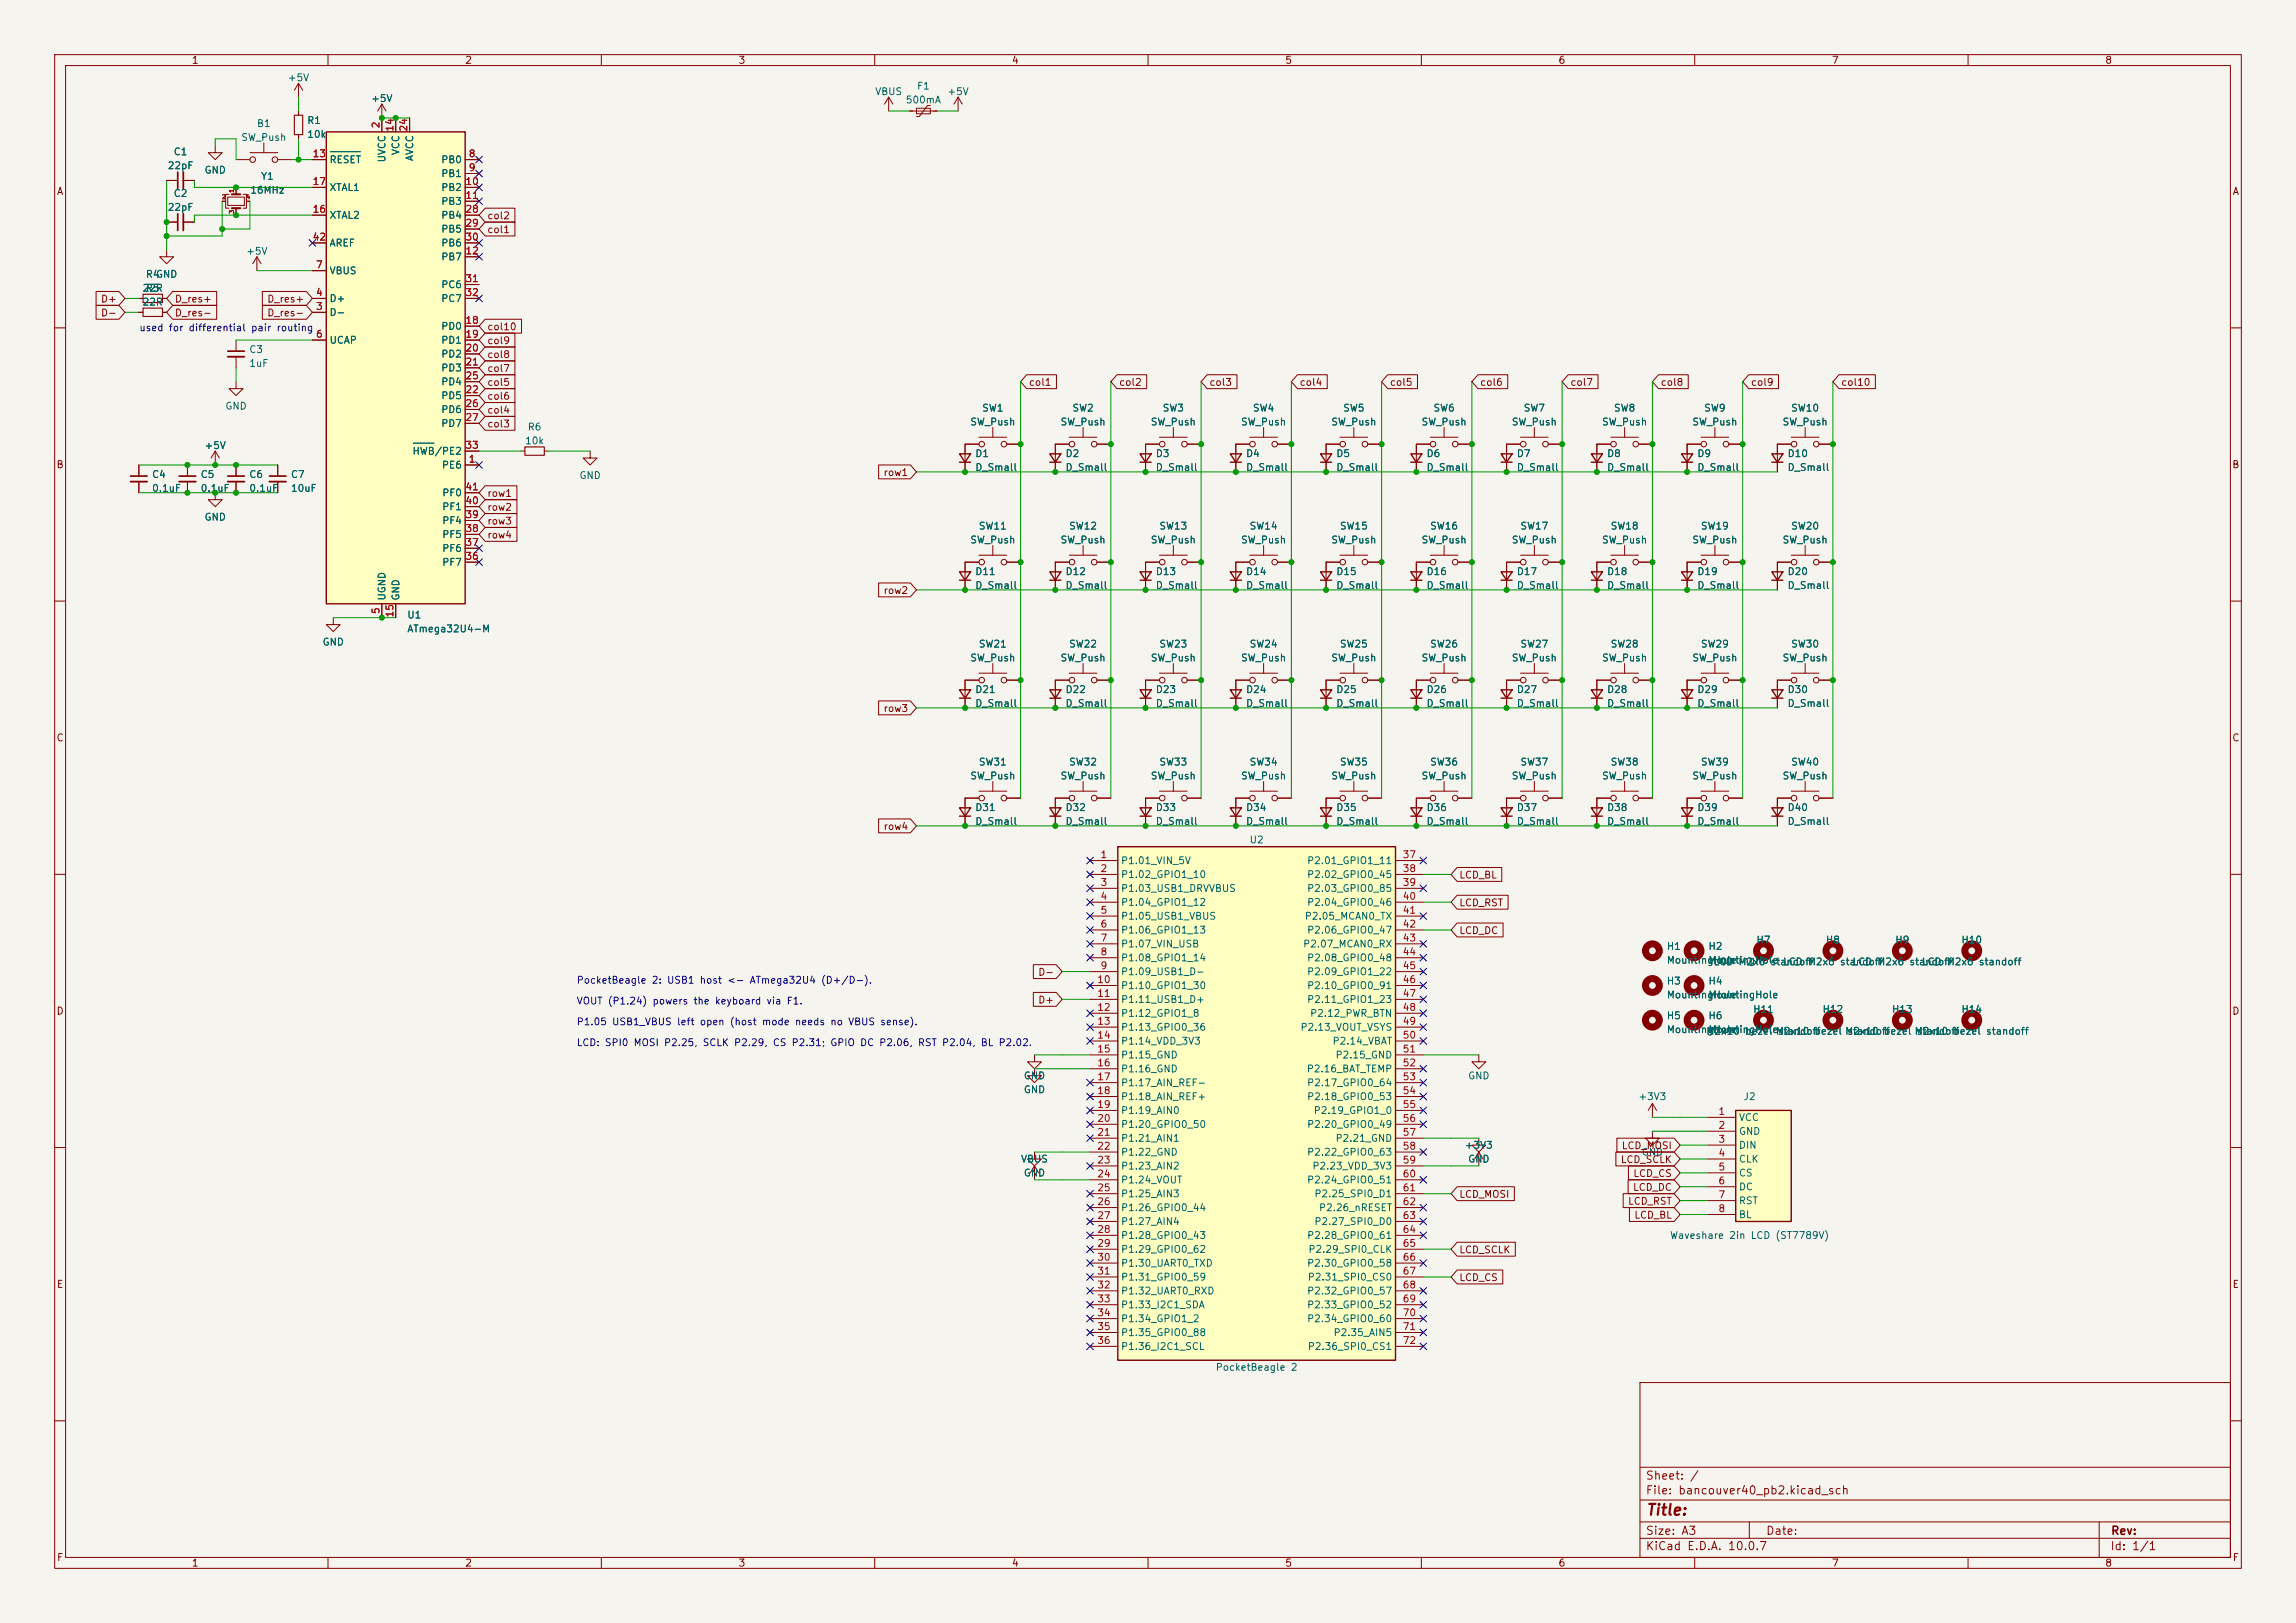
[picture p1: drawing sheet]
<svg xmlns="http://www.w3.org/2000/svg" width="420mm" height="297mm" viewBox="0 0 420 297" stroke-linecap="round" stroke-linejoin="round" font-family="sans-serif">
<defs><g id="words">
<text font-size="2" fill="#840000" x="301" y="277.8">Title:</text>
<g font-size="1.5" fill="#840000">
<text x="300.9" y="273.8">File: bancouver40_pb2.kicad_sch</text>
<text x="300.9" y="271.1">Sheet: /</text>
<text x="300.9" y="281.2">Size: A3</text>
<text x="322.9" y="281.2">Date:</text>
<text x="386" y="281.2">Rev:</text>
<text x="300.9" y="284">KiCad E.D.A. 10.0.7</text>
<text x="385.9" y="284">Id: 1/1</text>
</g>
<g font-size="1.3" fill="#840000">
<text x="35" y="12">1</text>
<text x="85" y="12">2</text>
<text x="135" y="12">3</text>
<text x="185" y="12">4</text>
<text x="235" y="12">5</text>
<text x="285" y="12">6</text>
<text x="335" y="12">7</text>
<text x="385" y="12">8</text>
<text x="10.3" y="36">A</text>
<text x="408.3" y="36">A</text>
<text x="89" y="40.4">col2</text>
<text x="89" y="43">col1</text>
<text x="18.4" y="55.7">D+</text>
<text x="18.4" y="58.2">D-</text>
<text x="31.9" y="58.2">D_res-</text>
<text x="31.9" y="55.7">D_res+</text>
<text x="48.8" y="58.2">D_res-</text>
<text x="48.8" y="55.7">D_res+</text>
<text x="89" y="60.7">col10</text>
<text x="89" y="65.8">col8</text>
<text x="89" y="63.3">col9</text>
<text x="89" y="68.4">col7</text>
<text x="89" y="70.9">col5</text>
<text x="188.1" y="70.9">col1</text>
<text x="204.6" y="70.9">col2</text>
<text x="221.1" y="70.9">col3</text>
<text x="237.6" y="70.9">col4</text>
<text x="254.1" y="70.9">col5</text>
<text x="270.6" y="70.9">col6</text>
<text x="287.2" y="70.9">col7</text>
<text x="303.7" y="70.9">col8</text>
<text x="320.2" y="70.9">col9</text>
<text x="336.7" y="70.9">col10</text>
<text x="89" y="76">col4</text>
<text x="89" y="73.4">col6</text>
<text x="89" y="78.5">col3</text>
<text x="10.2" y="86">B</text>
<text x="161.5" y="87.4">row1</text>
<text x="408.2" y="86">B</text>
<text x="89" y="91.2">row1</text>
<text x="89" y="93.8">row2</text>
<text x="89" y="98.8">row4</text>
<text x="89" y="96.3">row3</text>
<text x="161.5" y="109">row2</text>
<text x="161.5" y="130.6">row3</text>
<text x="10.2" y="136">C</text>
<text x="408.2" y="136">C</text>
<text x="161.5" y="152.2">row4</text>
<text x="266.8" y="161.1">LCD_BL</text>
<text x="266.8" y="166.2">LCD_RST</text>
<text x="266.8" y="171.2">LCD_DC</text>
<text x="189.8" y="178.9">D-</text>
<text x="10.2" y="186">D</text>
<text x="189.8" y="183.9">D+</text>
<text x="408.2" y="186">D</text>
<text x="296.4" y="213.1">LCD_SCLK</text>
<text x="296.6" y="210.6">LCD_MOSI</text>
<text x="298.7" y="215.7">LCD_CS</text>
<text x="266.8" y="219.5">LCD_MOSI</text>
<text x="297.7" y="220.8">LCD_RST</text>
<text x="298.6" y="218.2">LCD_DC</text>
<text x="298.9" y="223.3">LCD_BL</text>
<text x="266.8" y="229.7">LCD_SCLK</text>
<text x="10.3" y="236">E</text>
<text x="266.8" y="234.7">LCD_CS</text>
<text x="408.3" y="236">E</text>
<text x="10.3" y="286">F</text>
<text x="35" y="287">1</text>
<text x="85" y="287">2</text>
<text x="135" y="287">3</text>
<text x="185" y="287">4</text>
<text x="235" y="287">5</text>
<text x="285" y="287">6</text>
<text x="335" y="287">7</text>
<text x="385" y="287">8</text>
<text x="408.3" y="286">F</text>
</g>
<g font-size="1.3" fill="#006464">
<text x="52.5" y="15.2">+5V</text>
<text x="160" y="17.7">VBUS</text>
<text x="167.6" y="16.7">F1</text>
<text x="173.2" y="17.7">+5V</text>
<text x="46.9" y="23.6">B1</text>
<text x="56.1" y="23">R1</text>
<text x="67.8" y="19">+5V</text>
<text x="165.6" y="19.2">500mA</text>
<text x="31.7" y="28.7">C1</text>
<text x="44" y="26.1">SW_Push</text>
<text x="56.1" y="25.5">10k</text>
<text x="70.8" y="29.8" transform="rotate(-90 70.8 29.8)">UVCC</text>
<text x="73.4" y="28.5" transform="rotate(-90 73.4 28.5)">VCC</text>
<text x="75.9" y="29.6" transform="rotate(-90 75.9 29.6)">AVCC</text>
<text x="30.6" y="31.3">22pF</text>
<text x="37.3" y="32.1">GND</text>
<text x="45.7" y="35.7">16MHz</text>
<text x="47.6" y="33.2">Y1</text>
<text x="60.2" y="30.2">RESET</text>
<text x="60.2" y="35.3">XTAL1</text>
<text x="80.6" y="30.2">PB0</text>
<text x="80.6" y="32.7">PB1</text>
<text x="80.6" y="35.3">PB2</text>
<text x="30.6" y="38.9">22pF</text>
<text x="31.7" y="36.3">C2</text>
<text x="60.2" y="40.3">XTAL2</text>
<text x="80.6" y="37.8">PB3</text>
<text x="80.6" y="40.3">PB4</text>
<text x="44.9" y="46.9">+5V</text>
<text x="60.2" y="45.4">AREF</text>
<text x="80.6" y="48">PB7</text>
<text x="80.6" y="42.9">PB5</text>
<text x="80.6" y="45.4">PB6</text>
<text x="26" y="53.7">22R</text>
<text x="26.6" y="51.1">R4</text>
<text x="26.6" y="53.7">R5</text>
<text x="28.4" y="51.1">GND</text>
<text x="60.2" y="50.5">VBUS</text>
<text x="80.6" y="53">PC6</text>
<text x="26" y="56.2">22R</text>
<text x="60.2" y="58.1">D-</text>
<text x="60.2" y="55.6">D+</text>
<text x="80.6" y="55.6">PC7</text>
<text x="45.5" y="64.9">C3</text>
<text x="60.2" y="63.2">UCAP</text>
<text x="80.6" y="60.7">PD0</text>
<text x="80.6" y="63.2">PD1</text>
<text x="80.6" y="65.7">PD2</text>
<text x="45.5" y="67.4">1uF</text>
<text x="80.6" y="68.3">PD3</text>
<text x="80.6" y="70.8">PD4</text>
<text x="41.1" y="75.3">GND</text>
<text x="80.6" y="73.4">PD5</text>
<text x="80.6" y="75.9">PD6</text>
<text x="179.5" y="75.6">SW1</text>
<text x="196.1" y="75.6">SW2</text>
<text x="212.6" y="75.6">SW3</text>
<text x="229.1" y="75.6">SW4</text>
<text x="245.6" y="75.6">SW5</text>
<text x="262.1" y="75.6">SW6</text>
<text x="278.6" y="75.6">SW7</text>
<text x="295.1" y="75.6">SW8</text>
<text x="311.6" y="75.6">SW9</text>
<text x="327.5" y="75.6">SW10</text>
<text x="37.3" y="82.5">+5V</text>
<text x="75.3" y="83.5">HWB/PE2</text>
<text x="80.6" y="78.4">PD7</text>
<text x="95.9" y="81.6">10k</text>
<text x="96.4" y="79.1">R6</text>
<text x="177.4" y="78.2">SW_Push</text>
<text x="178.3" y="83.9">D1</text>
<text x="193.9" y="78.2">SW_Push</text>
<text x="194.8" y="83.9">D2</text>
<text x="210.4" y="78.2">SW_Push</text>
<text x="211.3" y="83.9">D3</text>
<text x="226.9" y="78.2">SW_Push</text>
<text x="227.8" y="83.9">D4</text>
<text x="243.4" y="78.2">SW_Push</text>
<text x="244.3" y="83.9">D5</text>
<text x="259.9" y="78.2">SW_Push</text>
<text x="260.8" y="83.9">D6</text>
<text x="276.4" y="78.2">SW_Push</text>
<text x="277.4" y="83.9">D7</text>
<text x="292.9" y="78.2">SW_Push</text>
<text x="293.9" y="83.9">D8</text>
<text x="309.5" y="78.2">SW_Push</text>
<text x="310.4" y="83.9">D9</text>
<text x="326" y="78.2">SW_Push</text>
<text x="326.9" y="83.9">D10</text>
<text x="27.7" y="87.8">C4</text>
<text x="36.6" y="87.8">C5</text>
<text x="45.5" y="87.8">C6</text>
<text x="53.1" y="87.8">C7</text>
<text x="80.7" y="86.1">PE6</text>
<text x="105.9" y="88">GND</text>
<text x="178.3" y="86.5">D_Small</text>
<text x="194.8" y="86.5">D_Small</text>
<text x="211.3" y="86.5">D_Small</text>
<text x="227.8" y="86.5">D_Small</text>
<text x="244.3" y="86.5">D_Small</text>
<text x="260.8" y="86.5">D_Small</text>
<text x="277.4" y="86.5">D_Small</text>
<text x="293.9" y="86.5">D_Small</text>
<text x="310.4" y="86.5">D_Small</text>
<text x="326.9" y="86.5">D_Small</text>
<text x="27.7" y="90.3">0.1uF</text>
<text x="36.6" y="90.3">0.1uF</text>
<text x="37.3" y="95.6">GND</text>
<text x="45.5" y="90.3">0.1uF</text>
<text x="53.1" y="90.3">10uF</text>
<text x="80.8" y="93.7">PF1</text>
<text x="80.8" y="91.1">PF0</text>
<text x="80.8" y="101.3">PF6</text>
<text x="80.8" y="98.8">PF5</text>
<text x="80.8" y="96.2">PF4</text>
<text x="177.4" y="99.7">SW_Push</text>
<text x="178.9" y="97.2">SW11</text>
<text x="193.9" y="99.7">SW_Push</text>
<text x="195.5" y="97.2">SW12</text>
<text x="210.4" y="99.7">SW_Push</text>
<text x="212" y="97.2">SW13</text>
<text x="226.9" y="99.7">SW_Push</text>
<text x="228.5" y="97.2">SW14</text>
<text x="243.4" y="99.7">SW_Push</text>
<text x="245" y="97.2">SW15</text>
<text x="259.9" y="99.7">SW_Push</text>
<text x="261.5" y="97.2">SW16</text>
<text x="276.4" y="99.7">SW_Push</text>
<text x="278" y="97.2">SW17</text>
<text x="292.9" y="99.7">SW_Push</text>
<text x="294.5" y="97.2">SW18</text>
<text x="309.5" y="99.7">SW_Push</text>
<text x="311" y="97.2">SW19</text>
<text x="326" y="99.7">SW_Push</text>
<text x="327.5" y="97.2">SW20</text>
<text x="80.8" y="103.8">PF7</text>
<text x="178.3" y="105.5">D11</text>
<text x="194.8" y="105.5">D12</text>
<text x="211.3" y="105.5">D13</text>
<text x="227.8" y="105.5">D14</text>
<text x="244.3" y="105.5">D15</text>
<text x="260.8" y="105.5">D16</text>
<text x="277.4" y="105.5">D17</text>
<text x="293.9" y="105.5">D18</text>
<text x="310.4" y="105.5">D19</text>
<text x="326.9" y="105.5">D20</text>
<text x="70.8" y="110" transform="rotate(-90 70.8 110)">UGND</text>
<text x="73.4" y="110" transform="rotate(-90 73.4 110)">GND</text>
<text x="74.4" y="113.5">U1</text>
<text x="178.3" y="108.1">D_Small</text>
<text x="194.8" y="108.1">D_Small</text>
<text x="211.3" y="108.1">D_Small</text>
<text x="227.8" y="108.1">D_Small</text>
<text x="244.3" y="108.1">D_Small</text>
<text x="260.8" y="108.1">D_Small</text>
<text x="277.4" y="108.1">D_Small</text>
<text x="293.9" y="108.1">D_Small</text>
<text x="310.4" y="108.1">D_Small</text>
<text x="326.9" y="108.1">D_Small</text>
<text x="58.9" y="118.4">GND</text>
<text x="74.4" y="116">ATmega32U4-M</text>
<text x="178.9" y="118.8">SW21</text>
<text x="195.5" y="118.8">SW22</text>
<text x="212" y="118.8">SW23</text>
<text x="228.5" y="118.8">SW24</text>
<text x="245" y="118.8">SW25</text>
<text x="261.5" y="118.8">SW26</text>
<text x="278" y="118.8">SW27</text>
<text x="294.5" y="118.8">SW28</text>
<text x="311" y="118.8">SW29</text>
<text x="327.5" y="118.8">SW30</text>
<text x="177.4" y="121.3">SW_Push</text>
<text x="193.9" y="121.3">SW_Push</text>
<text x="210.4" y="121.3">SW_Push</text>
<text x="226.9" y="121.3">SW_Push</text>
<text x="243.4" y="121.3">SW_Push</text>
<text x="259.9" y="121.3">SW_Push</text>
<text x="276.4" y="121.3">SW_Push</text>
<text x="292.9" y="121.3">SW_Push</text>
<text x="309.5" y="121.3">SW_Push</text>
<text x="326" y="121.3">SW_Push</text>
<text x="178.3" y="127.1">D21</text>
<text x="178.3" y="129.7">D_Small</text>
<text x="194.8" y="127.1">D22</text>
<text x="194.8" y="129.7">D_Small</text>
<text x="211.3" y="127.1">D23</text>
<text x="211.3" y="129.7">D_Small</text>
<text x="227.8" y="127.1">D24</text>
<text x="227.8" y="129.7">D_Small</text>
<text x="244.3" y="127.1">D25</text>
<text x="244.3" y="129.7">D_Small</text>
<text x="260.8" y="127.1">D26</text>
<text x="260.8" y="129.7">D_Small</text>
<text x="277.4" y="127.1">D27</text>
<text x="277.4" y="129.7">D_Small</text>
<text x="293.9" y="127.1">D28</text>
<text x="293.9" y="129.7">D_Small</text>
<text x="310.4" y="127.1">D29</text>
<text x="310.4" y="129.7">D_Small</text>
<text x="326.9" y="127.1">D30</text>
<text x="326.9" y="129.7">D_Small</text>
<text x="177.4" y="142.9">SW_Push</text>
<text x="178.9" y="140.4">SW31</text>
<text x="193.9" y="142.9">SW_Push</text>
<text x="195.5" y="140.4">SW32</text>
<text x="210.4" y="142.9">SW_Push</text>
<text x="212" y="140.4">SW33</text>
<text x="226.9" y="142.9">SW_Push</text>
<text x="228.5" y="140.4">SW34</text>
<text x="243.4" y="142.9">SW_Push</text>
<text x="245" y="140.4">SW35</text>
<text x="259.9" y="142.9">SW_Push</text>
<text x="261.5" y="140.4">SW36</text>
<text x="276.4" y="142.9">SW_Push</text>
<text x="278" y="140.4">SW37</text>
<text x="292.9" y="142.9">SW_Push</text>
<text x="294.5" y="140.4">SW38</text>
<text x="309.5" y="142.9">SW_Push</text>
<text x="311" y="140.4">SW39</text>
<text x="326" y="142.9">SW_Push</text>
<text x="327.5" y="140.4">SW40</text>
<text x="178.3" y="148.7">D31</text>
<text x="194.8" y="148.7">D32</text>
<text x="211.3" y="148.7">D33</text>
<text x="227.8" y="148.7">D34</text>
<text x="244.3" y="148.7">D35</text>
<text x="260.8" y="148.7">D36</text>
<text x="277.4" y="148.7">D37</text>
<text x="293.9" y="148.7">D38</text>
<text x="310.4" y="148.7">D39</text>
<text x="326.9" y="148.7">D40</text>
<text x="178.3" y="151.3">D_Small</text>
<text x="194.8" y="151.3">D_Small</text>
<text x="211.3" y="151.3">D_Small</text>
<text x="227.8" y="151.3">D_Small</text>
<text x="228.5" y="154.6">U2</text>
<text x="244.3" y="151.3">D_Small</text>
<text x="260.8" y="151.3">D_Small</text>
<text x="277.4" y="151.3">D_Small</text>
<text x="293.9" y="151.3">D_Small</text>
<text x="310.4" y="151.3">D_Small</text>
<text x="326.9" y="151.3">D_Small</text>
<text x="205" y="158.4">P1.01_VIN_5V</text>
<text x="205" y="161">P1.02_GPIO1_10</text>
<text x="239" y="158.4">P2.01_GPIO1_11</text>
<text x="239" y="161">P2.02_GPIO0_45</text>
<text x="205" y="163.5">P1.03_USB1_DRVVBUS</text>
<text x="205" y="166.1">P1.04_GPIO1_12</text>
<text x="239" y="163.5">P2.03_GPIO0_85</text>
<text x="239" y="166.1">P2.04_GPIO0_46</text>
<text x="205" y="168.6">P1.05_USB1_VBUS</text>
<text x="205" y="171.1">P1.06_GPIO1_13</text>
<text x="205" y="173.7">P1.07_VIN_USB</text>
<text x="238.3" y="173.7">P2.07_MCAN0_RX</text>
<text x="238.6" y="168.6">P2.05_MCAN0_TX</text>
<text x="239" y="171.1">P2.06_GPIO0_47</text>
<text x="321.2" y="173">H7</text>
<text x="333.9" y="173">H8</text>
<text x="346.6" y="173">H9</text>
<text x="358.7" y="173">H10</text>
<text x="205" y="176.2">P1.08_GPIO1_14</text>
<text x="205" y="178.8">P1.09_USB1_D-</text>
<text x="239" y="176.2">P2.08_GPIO0_48</text>
<text x="239" y="178.8">P2.09_GPIO1_22</text>
<text x="304.8" y="174.1">H1</text>
<text x="304.8" y="176.7">MountingHoleM2x6 standoff</text>
<text x="312.4" y="174.1">H2</text>
<text x="312.4" y="176.7">MountingHole LCD M2x6 standoff</text>
<text x="313.4" y="177">LCD</text>
<text x="338.8" y="177">LCD M2x6 standoff</text>
<text x="351.5" y="177">LCD M2x6 standoff</text>
<text x="205" y="181.3">P1.10_GPIO1_30</text>
<text x="205" y="183.8">P1.11_USB1_D+</text>
<text x="239" y="181.3">P2.10_GPIO0_91</text>
<text x="239" y="183.8">P2.11_GPIO1_23</text>
<text x="304.8" y="180.5">H3</text>
<text x="304.8" y="183">MountingHole</text>
<text x="312.4" y="180.5">H4</text>
<text x="312.4" y="183">MountingHole</text>
<text x="320.6" y="185.7">H11</text>
<text x="333.3" y="185.7">H12</text>
<text x="346" y="185.7">H13</text>
<text x="358.7" y="185.7">H14</text>
<text x="205" y="186.4">P1.12_GPIO1_8</text>
<text x="205" y="188.9">P1.13_GPIO0_36</text>
<text x="205" y="191.5">P1.14_VDD_3V3</text>
<text x="237.8" y="188.9">P2.13_VOUT_VSYS</text>
<text x="239.5" y="186.4">P2.12_PWR_BTN</text>
<text x="243.6" y="191.5">P2.14_VBAT</text>
<text x="304.8" y="186.8">H5</text>
<text x="304.8" y="189.4">MountingHole</text>
<text x="312" y="189.7">M2x10 bezel M2x10 bezel M2x10 bezel M2x10 bezel standoff</text>
<text x="312.4" y="186.8">H6</text>
<text x="312.4" y="189.4">MountingHolestandoff</text>
<text x="337.8" y="189.7">standoff</text>
<text x="350.5" y="189.7">standoff</text>
<text x="187.2" y="197.8">GND</text>
<text x="205" y="194">P1.15_GND</text>
<text x="205" y="196.5">P1.16_GND</text>
<text x="238.9" y="196.5">P2.16_BAT_TEMP</text>
<text x="244.2" y="194">P2.15_GND</text>
<text x="268.4" y="197.8">GND</text>
<text x="187.2" y="200.4">GND</text>
<text x="205" y="199.1">P1.17_AIN_REF-</text>
<text x="205" y="201.6">P1.18_AIN_REF+</text>
<text x="239" y="199.1">P2.17_GPIO0_64</text>
<text x="239" y="201.6">P2.18_GPIO0_53</text>
<text x="299.6" y="201.6">+3V3</text>
<text x="318.8" y="201.6">J2</text>
<text x="205" y="204.2">P1.19_AIN0</text>
<text x="205" y="206.7">P1.20_GPIO0_50</text>
<text x="205" y="209.2">P1.21_AIN1</text>
<text x="239" y="206.7">P2.20_GPIO0_49</text>
<text x="240.2" y="204.2">P2.19_GPIO1_0</text>
<text x="244.2" y="209.2">P2.21_GND</text>
<text x="318" y="205.4">VCC</text>
<text x="318" y="208">GND</text>
<text x="186.7" y="213.1">VBUS</text>
<text x="187.2" y="215.6">GND</text>
<text x="205" y="211.8">P1.22_GND</text>
<text x="205" y="214.3">P1.23_AIN2</text>
<text x="239" y="211.8">P2.22_GPIO0_63</text>
<text x="240" y="214.3">P2.23_VDD_3V3</text>
<text x="267.8" y="210.5">+3V3</text>
<text x="268.4" y="213.1">GND</text>
<text x="300.2" y="211.8">GND</text>
<text x="318" y="210.5">DIN</text>
<text x="318" y="213.1">CLK</text>
<text x="318" y="215.6">CS</text>
<text x="205" y="216.9">P1.24_VOUT</text>
<text x="205" y="219.4">P1.25_AIN3</text>
<text x="205" y="221.9">P1.26_GPIO0_44</text>
<text x="239" y="216.9">P2.24_GPIO0_51</text>
<text x="240.3" y="219.4">P2.25_SPI0_D1</text>
<text x="241.2" y="221.9">P2.26_nRESET</text>
<text x="318" y="218.1">DC</text>
<text x="318" y="220.7">RST</text>
<text x="205" y="224.5">P1.27_AIN4</text>
<text x="205" y="227">P1.28_GPIO0_43</text>
<text x="239" y="227">P2.28_GPIO0_61</text>
<text x="240.3" y="224.5">P2.27_SPI0_D0</text>
<text x="305.4" y="227">Waveshare 2in LCD (ST7789V)</text>
<text x="318" y="223.2">BL</text>
<text x="205" y="229.6">P1.29_GPIO0_62</text>
<text x="205" y="232.1">P1.30_UART0_TXD</text>
<text x="239" y="232.1">P2.30_GPIO0_58</text>
<text x="239.2" y="229.6">P2.29_SPI0_CLK</text>
<text x="205" y="234.6">P1.31_GPIO0_59</text>
<text x="205" y="237.2">P1.32_UART0_RXD</text>
<text x="205" y="239.7">P1.33_I2C1_SDA</text>
<text x="239" y="237.2">P2.32_GPIO0_57</text>
<text x="239" y="239.7">P2.33_GPIO0_52</text>
<text x="239.1" y="234.6">P2.31_SPI0_CS0</text>
<text x="205" y="242.3">P1.34_GPIO1_2</text>
<text x="205" y="244.8">P1.35_GPIO0_88</text>
<text x="239" y="242.3">P2.34_GPIO0_60</text>
<text x="243.8" y="244.8">P2.35_AIN5</text>
<text x="205" y="247.3">P1.36_I2C1_SCL</text>
<text x="222.3" y="251.2">PocketBeagle 2</text>
<text x="239.1" y="247.3">P2.36_SPI0_CS1</text>
</g>
<g font-size="1.3" fill="#a90000">
<text x="69.7" y="23.6" transform="rotate(-90 69.7 23.6)">2</text>
<text x="57.1" y="29.1">13</text>
<text x="72.3" y="24.2" transform="rotate(-90 72.3 24.2)">14</text>
<text x="74.8" y="24.2" transform="rotate(-90 74.8 24.2)">24</text>
<text x="85.6" y="29.1">8</text>
<text x="57.1" y="34.2">17</text>
<text x="85" y="34.2">10</text>
<text x="85.6" y="31.6">9</text>
<text x="57.1" y="39.2">16</text>
<text x="85" y="36.7">11</text>
<text x="85" y="39.2">28</text>
<text x="85" y="41.8">29</text>
<text x="57.1" y="44.3">42</text>
<text x="85" y="46.9">12</text>
<text x="85" y="44.3">30</text>
<text x="57.7" y="49.4">7</text>
<text x="85" y="51.9">31</text>
<text x="57.7" y="57">3</text>
<text x="57.7" y="54.5">4</text>
<text x="85" y="59.6">18</text>
<text x="85" y="54.5">32</text>
<text x="57.7" y="62.1">6</text>
<text x="85" y="62.1">19</text>
<text x="85" y="64.6">20</text>
<text x="85" y="67.2">21</text>
<text x="85" y="69.7">25</text>
<text x="85" y="72.3">22</text>
<text x="85" y="74.8">26</text>
<text x="85" y="77.3">27</text>
<text x="85" y="82.4">33</text>
<text x="85.6" y="85">1</text>
<text x="85" y="95.1">39</text>
<text x="85" y="92.6">40</text>
<text x="85" y="90">41</text>
<text x="85" y="100.2">37</text>
<text x="85" y="97.7">38</text>
<text x="85" y="102.7">36</text>
<text x="69.7" y="112.5" transform="rotate(-90 69.7 112.5)">5</text>
<text x="72.3" y="113.1" transform="rotate(-90 72.3 113.1)">15</text>
<text x="201.2" y="157.3">1</text>
<text x="201.2" y="159.9">2</text>
<text x="256.5" y="157.3">37</text>
<text x="256.5" y="159.9">38</text>
<text x="201.2" y="162.4">3</text>
<text x="201.2" y="165">4</text>
<text x="201.2" y="167.5">5</text>
<text x="256.5" y="162.4">39</text>
<text x="256.5" y="165">40</text>
<text x="256.5" y="167.5">41</text>
<text x="201.2" y="170">6</text>
<text x="201.2" y="172.6">7</text>
<text x="256.5" y="170">42</text>
<text x="256.5" y="172.6">43</text>
<text x="201.2" y="175.1">8</text>
<text x="201.2" y="177.7">9</text>
<text x="256.5" y="175.1">44</text>
<text x="256.5" y="177.7">45</text>
<text x="200.6" y="180.2">10</text>
<text x="200.6" y="182.7">11</text>
<text x="200.6" y="185.3">12</text>
<text x="256.5" y="180.2">46</text>
<text x="256.5" y="182.7">47</text>
<text x="256.5" y="185.3">48</text>
<text x="200.6" y="187.8">13</text>
<text x="200.6" y="190.4">14</text>
<text x="256.5" y="187.8">49</text>
<text x="256.5" y="190.4">50</text>
<text x="200.6" y="192.9">15</text>
<text x="200.6" y="195.4">16</text>
<text x="200.6" y="198">17</text>
<text x="256.5" y="192.9">51</text>
<text x="256.5" y="195.4">52</text>
<text x="256.5" y="198">53</text>
<text x="200.6" y="200.5">18</text>
<text x="200.6" y="203.1">19</text>
<text x="256.5" y="200.5">54</text>
<text x="256.5" y="203.1">55</text>
<text x="200.6" y="205.6">20</text>
<text x="200.6" y="208.1">21</text>
<text x="256.5" y="205.6">56</text>
<text x="256.5" y="208.1">57</text>
<text x="314.2" y="204.3">1</text>
<text x="314.2" y="206.9">2</text>
<text x="314.2" y="209.4">3</text>
<text x="200.6" y="210.7">22</text>
<text x="200.6" y="213.2">23</text>
<text x="200.6" y="215.8">24</text>
<text x="256.5" y="210.7">58</text>
<text x="256.5" y="213.2">59</text>
<text x="256.5" y="215.8">60</text>
<text x="314.2" y="212">4</text>
<text x="314.2" y="214.5">5</text>
<text x="200.6" y="218.3">25</text>
<text x="200.6" y="220.8">26</text>
<text x="256.5" y="218.3">61</text>
<text x="256.5" y="220.8">62</text>
<text x="314.2" y="217">6</text>
<text x="314.2" y="219.6">7</text>
<text x="200.6" y="223.4">27</text>
<text x="200.6" y="225.9">28</text>
<text x="256.5" y="223.4">63</text>
<text x="256.5" y="225.9">64</text>
<text x="314.2" y="222.1">8</text>
<text x="200.6" y="228.5">29</text>
<text x="200.6" y="231">30</text>
<text x="200.6" y="233.5">31</text>
<text x="256.5" y="228.5">65</text>
<text x="256.5" y="231">66</text>
<text x="256.5" y="233.5">67</text>
<text x="200.6" y="236.1">32</text>
<text x="200.6" y="238.6">33</text>
<text x="256.5" y="236.1">68</text>
<text x="256.5" y="238.6">69</text>
<text x="200.6" y="241.2">34</text>
<text x="200.6" y="243.7">35</text>
<text x="256.5" y="241.2">70</text>
<text x="256.5" y="243.7">71</text>
<text x="200.6" y="246.2">36</text>
<text x="256.5" y="246.2">72</text>
</g>
<g font-size="1.3" fill="#0000c2">
<text x="25.4" y="60.9">used for differential pair routing</text>
<text x="105.4" y="184.1">VOUT (P1.24) powers the keyboard via F1.</text>
<text x="105.4" y="180.3">PocketBeagle 2: USB1 host &lt;- ATmega32U4 (D+/D-).</text>
<text x="105.4" y="191.7">LCD: SPI0 MOSI P2.25, SCLK P2.29, CS P2.31; GPIO DC P2.06, RST P2.04, BL P2.02.</text>
<text x="105.4" y="187.9">P1.05 USB1_VBUS left open (host mode needs no VBUS sense).</text>
</g>
<g font-size=".8" fill="#a90000">
<text x="43" y="35.4" transform="rotate(-90 43 35.4)">1</text>
<text x="40.5" y="36.6">2</text>
<text x="43" y="39.2" transform="rotate(-90 43 39.2)">3</text>
<text x="45" y="36.6">4</text>
</g>
</g></defs>
<path d="M0 0h420v297h-420z" fill="#f5f4ef" stroke="#f5f4ef" stroke-width=".18"/>
<g fill="none" stroke="#840000" stroke-width=".18">
<path d="M10 10h400v277h-400zM12 12h396v273h-396zM54.6 15.2v2.6M54.6 15.2l-.8 1.3M54.6 15.2l.8 1.3M60 10v2M69.8 19.1l-.7 1.2M69.8 19.1l.8 1.2M69.8 19.1v2.5M110 10v2M160 10v2M162.6 17.8l-.8 1.3"/>
<path d="M162.6 17.8l.7 1.3M162.6 17.8v2.5M167.6 19.8h2.6v1h-2.6zM170.2 19.3h-.5l-1.6 2h-.5M175.3 17.8l-.8 1.3M175.3 17.8l.7 1.3M175.3 17.8v2.5M210 10v2M260 10v2M310 10v2M360 10v2M30.5 33h2"/>
<path d="M33.5 33h2.1M39.4 26.7v1.2h1.2l-1.2 1.3-1.3-1.3h1.3M40.6 36.8h.7M41.7 36.1h3v1.5h-3zM41.9 35.6h-.6v2.5h.6M43.2 29.2h2.5M43.2 34.3v1.3M43.2 38.1v1.3M44.4 35.6h.7v2.5h-.7M45.1 36.8h.6M45.7 27.9h5.1M48.3 26.2v1.7"/>
<path d="M50.8 29.2h2.5M54.6 20.3v.8M54.6 24.6v.8M166.4 20.3h5M25.4 54.6h.8M25.4 57.2h.8M29.7 54.6h.8M29.7 57.2h.8M30.5 45.7v1.3h1.2l-1.2 1.3-1.3-1.3h1.3M30.5 40.6h2M33.5 40.6h2.1M47 47l-.8 1.3"/>
<path d="M47 47l.8 1.3M47 47v2.5M10 60h2M43.2 69.9v1.2h1.2l-1.2 1.3-1.3-1.3h1.3M43.2 62.2v2.1M43.2 65.3v2M181.6 78.2v1.8M198.1 78.2v1.8M214.6 78.2v1.8M264.2 78.2v1.8M408 60h2M25.4 85.1v2"/>
<path d="M25.4 88.1v2.1M34.3 85.1v2M34.3 88.1v2.1M39.4 90.2v1.2h1.2l-1.2 1.3-1.3-1.3h1.3M39.4 82.6l-.8 1.2M39.4 82.6l.7 1.2M39.4 82.6v2.5M43.2 85.1v2M43.2 88.1v2.1M50.8 85.1v2M50.8 88.1v2.1M95.2 82.6h.8"/>
<path d="M99.6 82.6h.7M179.1 80h5M179.1 81.3h-2.6v5.1M181.6 99.8v1.8M184.1 81.3h2.6M195.6 80h5.1M195.6 81.3h-2.6v5.1M198.1 99.8v1.8M200.7 81.3h2.5M212.1 80h5.1M212.1 81.3h-2.6v5.1M214.6 99.8v1.8"/>
<path d="M217.2 81.3h2.5M261.6 81.3h-2.5v5.1M261.6 80h5.1M266.7 81.3h2.5M10 110h2M179.1 102.9h-2.6v5.1M179.1 101.6h5M184.1 102.9h2.6M195.6 102.9h-2.6v5.1M195.6 101.6h5.1M200.7 102.9h2.5M212.1 102.9h-2.6v5.1"/>
<path d="M212.1 101.6h5.1M217.2 102.9h2.5M242.6 102.9v5.1M408 110h2M179.1 124.5h-2.6v5M179.1 123.2h5M181.6 121.4v1.8M184.1 124.5h2.6M195.6 124.5h-2.6v5M195.6 123.2h5.1M198.1 121.4v1.8M200.7 124.5h2.5"/>
<path d="M212.1 124.5h-2.6v5M212.1 123.2h5.1M214.6 121.4v1.8M217.2 124.5h2.5M10 160h2M179.1 144.8h5M179.1 146.1h-2.6v5M181.6 143v1.8M184.1 146.1h2.6M195.6 144.8h5.1M195.6 146.1h-2.6v5M198.1 143v1.8"/>
<path d="M200.7 146.1h2.5M261.6 146.1h-2.5v5M261.6 144.8h5.1M264.2 143v1.8M266.7 146.1h2.5M275.6 146.1v5M308.6 146.1v5M408 160h2M189.2 193v1.3h1.3l-1.3 1.3-1.2-1.3h1.2M189.2 195.6v1.3h1.3l-1.3 1.2-1.2-1.2h1.2M10 210h2M189.2 210.8v1.3h1.3l-1.3 1.3-1.2-1.3h1.2"/>
<path d="M189.2 213.4l-.7 1.2M189.2 213.4l.8 1.2M189.2 213.4v2.5M270.5 208.3v1.3h1.3l-1.3 1.2-1.3-1.2h1.3M302.3 207v1.3h1.2l-1.2 1.3-1.3-1.3h1.3M408 210h2M300 253h108v32h-108zM10 260h2M300 278.5h108M300 274.5h108M300 268.5h108M320 278.5v3"/>
<path d="M384 278.5v6.5M408 260h2M60 285v2M110 285v2M160 285v2M210 285v2M260 285v2M300 281.5h108M310 285v2M360 285v2"/>
<circle cx="46.2" cy="29.2" r=".51"/>
<circle cx="50.3" cy="29.2" r=".51"/>
<circle cx="179.6" cy="81.3" r=".51"/>
<circle cx="183.6" cy="81.3" r=".51"/>
<circle cx="196.1" cy="81.3" r=".51"/>
<circle cx="200.2" cy="81.3" r=".51"/>
<circle cx="212.6" cy="81.3" r=".51"/>
<circle cx="216.7" cy="81.3" r=".51"/>
<circle cx="262.1" cy="81.3" r=".51"/>
<circle cx="266.2" cy="81.3" r=".51"/>
<circle cx="179.6" cy="102.9" r=".51"/>
<circle cx="183.6" cy="102.9" r=".51"/>
<circle cx="196.1" cy="102.9" r=".51"/>
<circle cx="200.2" cy="102.9" r=".51"/>
<circle cx="212.6" cy="102.9" r=".51"/>
<circle cx="216.7" cy="102.9" r=".51"/>
<circle cx="179.6" cy="124.5" r=".51"/>
<circle cx="183.6" cy="124.5" r=".51"/>
<circle cx="196.1" cy="124.5" r=".51"/>
<circle cx="200.2" cy="124.5" r=".51"/>
<circle cx="212.6" cy="124.5" r=".51"/>
<circle cx="216.7" cy="124.5" r=".51"/>
<circle cx="179.6" cy="146.1" r=".51"/>
<circle cx="183.6" cy="146.1" r=".51"/>
<circle cx="196.1" cy="146.1" r=".51"/>
<circle cx="200.2" cy="146.1" r=".51"/>
<circle cx="262.1" cy="146.1" r=".51"/>
<circle cx="266.2" cy="146.1" r=".51"/>
</g>
<g fill="none" stroke="#840000" stroke-width=".25">
<path d="M175.5 83.1h2l-1 1.5zM175.5 84.6h2M192 83.1h2.1l-1.1 1.5zM192 84.6h2.1M208.5 83.1h2.1l-1.1 1.5zM208.5 84.6h2.1M258.1 83.1h2l-1 1.5zM258.1 84.6h2M175.5 104.6h2l-1 1.6zM175.5 106.2h2M192 104.6h2.1l-1.1 1.6zM192 106.2h2.1"/>
<path d="M208.5 104.6h2.1l-1.1 1.6zM208.5 106.2h2.1M241.6 104.6h2l-1 1.6zM241.6 106.2h2M175.5 126.2h2l-1 1.6zM175.5 127.8h2M192 126.2h2.1l-1.1 1.6zM192 127.8h2.1M208.5 126.2h2.1l-1.1 1.6zM208.5 127.8h2.1M175.5 147.8h2l-1 1.6zM175.5 149.4h2"/>
<path d="M192 147.8h2.1l-1.1 1.6zM192 149.4h2.1M258.1 147.8h2l-1 1.6zM258.1 149.4h2M274.6 147.8h2l-1 1.6zM274.6 149.4h2M307.6 147.8h2l-1 1.6zM307.6 149.4h2"/>
</g>
<path d="M32.5 31.5v3M32.5 39.1v3.1M41.7 64.3h3M23.9 87.1h3M32.8 87.1h3M41.7 87.1h3M49.3 87.1h3" fill="none" stroke="#840000" stroke-width=".3"/>
<path d="M33.5 31.5v3M33.5 39.1v3.1M41.7 65.3h3M23.9 88.1h3M32.8 88.1h3M41.7 88.1h3M49.3 88.1h3" fill="none" stroke="#840000" stroke-width=".33"/>
<path d="M42.4 35.6h1.5M42.4 38.1h1.5" fill="none" stroke="#840000" stroke-width=".38"/>
<path d="M53.8 21.1h1.6v3.5h-1.6zM26.2 53.8h3.5v1.6h-3.5zM26.2 56.4h3.5v1.5h-3.5zM96 81.8h3.6v1.5h-3.6z" fill="none" stroke="#840000" stroke-width=".2"/>
<path d="M204.5 154.9h50.8v94h-50.8z" fill="#ffffc2"/>
<path d="M204.5 154.9h50.8v94h-50.8z" fill="none" stroke="#840000" stroke-width=".25"/>
<g fill="none" stroke="#840000" stroke-width=".18">
<path d="M199.4 157.5h5.1M255.3 157.5h5M199.4 160h5.1M199.4 162.6h5.1M199.4 165.1h5.1M199.4 167.6h5.1M199.4 170.2h5.1M199.4 172.7h5.1M199.4 175.3h5.1M199.4 177.8h5.1M255.3 160h5M255.3 162.6h5"/>
<path d="M255.3 165.1h5M255.3 167.6h5M255.3 170.2h5M255.3 172.7h5M255.3 175.3h5M255.3 177.8h5M199.4 180.3h5.1M199.4 182.9h5.1M199.4 185.4h5.1M199.4 188h5.1M199.4 190.5h5.1M199.4 193h5.1"/>
<path d="M199.4 195.6h5.1M199.4 198.1h5.1M255.3 180.3h5M255.3 182.9h5M255.3 185.4h5M255.3 188h5M255.3 190.5h5M255.3 193h5M255.3 195.6h5M255.3 198.1h5M199.4 200.7h5.1M199.4 203.2h5.1"/>
<path d="M199.4 205.7h5.1M199.4 208.3h5.1M199.4 210.8h5.1M199.4 213.4h5.1M199.4 215.9h5.1M199.4 218.4h5.1M255.3 200.7h5M255.3 203.2h5M255.3 205.7h5M255.3 208.3h5M255.3 210.8h5M255.3 213.4h5"/>
<path d="M255.3 215.9h5M255.3 218.4h5M270.5 210.8l-.8 1.3M270.5 210.8l.8 1.3M270.5 210.8v2.6M199.4 221h5.1M199.4 223.5h5.1M199.4 226.1h5.1M199.4 228.6h5.1M199.4 231.1h5.1M199.4 233.7h5.1M199.4 236.2h5.1"/>
<path d="M199.4 238.8h5.1M255.3 221h5M255.3 223.5h5M255.3 226.1h5M255.3 228.6h5M255.3 231.1h5M255.3 233.7h5M255.3 236.2h5M255.3 238.8h5M199.4 241.3h5.1M199.4 243.8h5.1M199.4 246.4h5.1"/>
<path d="M255.3 241.3h5M255.3 243.8h5M255.3 246.4h5"/>
</g>
<path d="M59.7 24.1h25.4v86.4h-25.4z" fill="#ffffc2"/>
<g fill="none" stroke="#840000" stroke-width=".25">
<path d="M59.7 24.1h25.4v86.4h-25.4zM225 83.1h2.1l-1 1.5zM225 84.6h2.1M241.6 83.1h2l-1 1.5zM241.6 84.6h2M274.6 83.1h2l-1 1.5zM274.6 84.6h2M291.1 83.1h2l-1 1.5zM291.1 84.6h2M307.6 83.1h2l-1 1.5zM307.6 84.6h2M324.1 83.1h2l-1 1.5z"/>
<path d="M324.1 84.6h2M225 104.6h2.1l-1 1.6zM225 106.2h2.1M258.1 104.6h2l-1 1.6zM258.1 106.2h2M274.6 104.6h2l-1 1.6zM274.6 106.2h2M291.1 104.6h2l-1 1.6zM291.1 106.2h2M324.1 104.6h2l-1 1.6zM324.1 106.2h2M225 126.2h2.1l-1 1.6z"/>
<path d="M225 127.8h2.1M241.6 126.2h2l-1 1.6zM241.6 127.8h2M258.1 126.2h2l-1 1.6zM258.1 127.8h2M291.1 126.2h2l-1 1.6zM291.1 127.8h2M324.1 126.2h2l-1 1.6zM324.1 127.8h2M208.5 147.8h2.1l-1.1 1.6zM208.5 149.4h2.1M225 147.8h2.1l-1 1.6z"/>
<path d="M225 149.4h2.1M241.6 147.8h2l-1 1.6zM241.6 149.4h2M291.1 147.8h2l-1 1.6zM291.1 149.4h2M324.1 147.8h2l-1 1.6zM324.1 149.4h2"/>
</g>
<g fill="none" stroke="#840000" stroke-width=".18">
<path d="M57.1 29.2h2.6M57.1 34.3h2.6M57.1 39.4h2.6M69.8 21.6v2.5M72.4 21.6v2.5M74.9 21.6v2.5M85.1 29.2h2.5M85.1 31.8h2.5M85.1 34.3h2.5M85.1 36.8h2.5M85.1 39.4h2.5M57.1 57.2h2.6"/>
<path d="M57.1 54.6h2.6M57.1 49.5h2.6M57.1 44.5h2.6M85.1 54.6h2.5M85.1 47h2.5M85.1 59.7h2.5M85.1 41.9h2.5M85.1 44.5h2.5M85.1 52.1h2.5M57.1 62.2h2.6M85.1 62.2h2.5M85.1 64.8h2.5"/>
<path d="M85.1 67.3h2.5M85.1 72.4h2.5M85.1 69.9h2.5M85.1 74.9h2.5M85.1 77.5h2.5M231.1 78.2v1.8M247.6 78.2v1.8M280.7 78.2v1.8M297.2 78.2v1.8M313.7 78.2v1.8M330.2 78.2v1.8M85.1 85.1h2.5"/>
<path d="M85.1 82.6h2.5M85.1 97.8h2.5M85.1 95.3h2.5M85.1 92.7h2.5M85.1 90.2h2.5M107.9 82.6v1.2h1.3l-1.3 1.3-1.2-1.3h1.2M228.6 80h5.1M228.6 81.3h-2.5v5.1M231.1 99.8v1.8M233.7 81.3h2.5M245.1 81.3h-2.5v5.1M245.1 80h5.1"/>
<path d="M247.6 99.8v1.8M250.2 81.3h2.5M264.2 99.8v1.8M278.1 80h5.1M278.1 81.3h-2.5v5.1M280.7 99.8v1.8M283.2 81.3h2.5M294.6 80h5.1M294.6 81.3h-2.5v5.1M299.7 81.3h2.6M311.1 80h5.1M311.1 81.3h-2.5v5.1"/>
<path d="M316.2 81.3h2.6M327.7 80h5M327.7 81.3h-2.6v5.1M330.2 99.8v1.8M332.7 81.3h2.6M61 113v1.3h1.2l-1.2 1.3-1.3-1.3h1.3M69.8 110.5v2.5M72.4 110.5v2.5M85.1 102.9h2.5M85.1 100.3h2.5M228.6 102.9h-2.5v5.1M228.6 101.6h5.1"/>
<path d="M233.7 102.9h2.5M242.6 102.9h2.5M245.1 101.6h5.1M250.2 102.9h2.5M261.6 102.9h-2.5v5.1M261.6 101.6h5.1M266.7 102.9h2.5M278.1 102.9h-2.5v5.1M278.1 101.6h5.1M283.2 102.9h2.5M292.1 102.9v5.1M327.7 102.9h-2.6v5.1"/>
<path d="M327.7 101.6h5M332.7 102.9h2.6M228.6 124.5h-2.5v5M228.6 123.2h5.1M231.1 121.4v1.8M233.7 124.5h2.5M245.1 124.5h-2.5v5M245.1 123.2h5.1M247.6 121.4v1.8M250.2 124.5h2.5M261.6 123.2h5.1M261.6 124.5h-2.5v5"/>
<path d="M264.2 121.4v1.8M266.7 124.5h2.5M294.6 123.2h5.1M294.6 124.5h-2.5v5M297.2 121.4v1.8M299.7 124.5h2.6M327.7 123.2h5M327.7 124.5h-2.6v5M330.2 121.4v1.8M332.7 124.5h2.6M212.1 144.8h5.1M212.1 146.1h-2.6v5"/>
<path d="M214.6 143v1.8M217.2 146.1h2.5M228.6 144.8h5.1M228.6 146.1h-2.5v5M231.1 143v1.8M233.7 146.1h2.5M245.1 146.1h-2.5v5M245.1 144.8h5.1M247.6 143v1.8M250.2 146.1h2.5M275.6 146.1h2.5M278.1 144.8h5.1"/>
<path d="M280.7 143v1.8M283.2 146.1h2.5M294.6 144.8h5.1M294.6 146.1h-2.5v5M297.2 143v1.8M299.7 146.1h2.6M308.6 146.1h2.5M311.1 144.8h5.1M313.7 143v1.8M316.2 146.1h2.6M327.7 144.8h5M327.7 146.1h-2.6v5"/>
<path d="M330.2 143v1.8M332.7 146.1h2.6M270.5 193v1.3h1.3l-1.3 1.3-1.3-1.3h1.3M302.3 201.9l-.8 1.3M302.3 201.9l.7 1.3M302.3 201.9v2.6"/>
<circle cx="229.1" cy="81.3" r=".51"/>
<circle cx="233.2" cy="81.3" r=".51"/>
<circle cx="245.6" cy="81.3" r=".51"/>
<circle cx="249.7" cy="81.3" r=".51"/>
<circle cx="278.6" cy="81.3" r=".51"/>
<circle cx="282.7" cy="81.3" r=".51"/>
<circle cx="295.1" cy="81.3" r=".51"/>
<circle cx="299.2" cy="81.3" r=".51"/>
<circle cx="311.7" cy="81.3" r=".51"/>
<circle cx="315.7" cy="81.3" r=".51"/>
<circle cx="328.2" cy="81.3" r=".51"/>
<circle cx="332.2" cy="81.3" r=".51"/>
<circle cx="229.1" cy="102.9" r=".51"/>
<circle cx="233.2" cy="102.9" r=".51"/>
<circle cx="245.6" cy="102.9" r=".51"/>
<circle cx="249.7" cy="102.9" r=".51"/>
<circle cx="262.1" cy="102.9" r=".51"/>
<circle cx="266.2" cy="102.9" r=".51"/>
<circle cx="278.6" cy="102.9" r=".51"/>
<circle cx="282.7" cy="102.9" r=".51"/>
<circle cx="328.2" cy="102.9" r=".51"/>
<circle cx="332.2" cy="102.9" r=".51"/>
<circle cx="229.1" cy="124.5" r=".51"/>
<circle cx="233.2" cy="124.5" r=".51"/>
<circle cx="245.6" cy="124.5" r=".51"/>
<circle cx="249.7" cy="124.5" r=".51"/>
<circle cx="262.1" cy="124.5" r=".51"/>
<circle cx="266.2" cy="124.5" r=".51"/>
<circle cx="295.1" cy="124.5" r=".51"/>
<circle cx="299.2" cy="124.5" r=".51"/>
<circle cx="328.2" cy="124.5" r=".51"/>
<circle cx="332.2" cy="124.5" r=".51"/>
<circle cx="212.6" cy="146.1" r=".51"/>
<circle cx="216.7" cy="146.1" r=".51"/>
<circle cx="229.1" cy="146.1" r=".51"/>
<circle cx="233.2" cy="146.1" r=".51"/>
<circle cx="245.6" cy="146.1" r=".51"/>
<circle cx="249.7" cy="146.1" r=".51"/>
<circle cx="278.6" cy="146.1" r=".51"/>
<circle cx="282.7" cy="146.1" r=".51"/>
<circle cx="295.1" cy="146.1" r=".51"/>
<circle cx="299.2" cy="146.1" r=".51"/>
<circle cx="311.7" cy="146.1" r=".51"/>
<circle cx="315.7" cy="146.1" r=".51"/>
<circle cx="328.2" cy="146.1" r=".51"/>
<circle cx="332.2" cy="146.1" r=".51"/>
</g>
<path d="M60.4 27.8h5.5M75.6 81.1h3.8" fill="none" stroke="#006464" stroke-width=".18"/>
<g fill="none" stroke="#840000" stroke-width="1.3">
<circle cx="322.6" cy="174" r="1.27"/>
<circle cx="335.3" cy="174" r="1.27"/>
<circle cx="348" cy="174" r="1.27"/>
<circle cx="360.7" cy="174" r="1.27"/>
<circle cx="322.6" cy="186.7" r="1.27"/>
<circle cx="335.3" cy="186.7" r="1.27"/>
<circle cx="348" cy="186.7" r="1.27"/>
<circle cx="360.7" cy="186.7" r="1.27"/>
</g>
<path d="M317.5 203.2h10.2v20.3h-10.2z" fill="#ffffc2"/>
<path d="M307.6 104.6h2l-1 1.6zM307.6 106.2h2M274.6 126.2h2l-1 1.6zM274.6 127.8h2M307.6 126.2h2l-1 1.6zM307.6 127.8h2M317.5 203.2h10.2v20.3h-10.2z" fill="none" stroke="#840000" stroke-width=".25"/>
<g fill="none" stroke="#840000" stroke-width=".18">
<path d="M30.5 33h2M33.5 33h2.1M40.6 36.8h.7M43.2 34.3v1.3M43.2 38.1v1.3M45.1 36.8h.6M54.6 20.3v.8M54.6 24.6v.8M57.1 29.2h2.6M57.1 34.3h2.6M57.1 39.4h2.6M69.8 21.6v2.5"/>
<path d="M72.4 21.6v2.5M74.9 21.6v2.5M85.1 36.8h2.5M85.1 29.2h2.5M85.1 31.8h2.5M85.1 34.3h2.5M85.1 39.4h2.5M88.7 38.1h5.5v2.5h-5.5l-1.1-1.2zM17.6 53.3h4.1l1.2 1.3-1.2 1.3h-4.1zM17.6 55.9h4.1l1.2 1.3-1.2 1.2h-4.1zM25.4 57.2h.8M25.4 54.6h.8"/>
<path d="M29.7 57.2h.8M29.7 54.6h.8M30.5 40.6h2M31.6 55.9h8v2.5h-8l-1.1-1.2zM31.6 53.3h8v2.6h-8l-1.1-1.3zM33.5 40.6h2.1M48 55.9h8l1.1 1.3-1.1 1.2h-8zM48 53.3h8l1.1 1.3-1.1 1.3h-8zM57.1 57.2h2.6M57.1 54.6h2.6M57.1 49.5h2.6M57.1 44.5h2.6"/>
<path d="M85.1 54.6h2.5M85.1 47h2.5M85.1 59.7h2.5M85.1 41.9h2.5M85.1 44.5h2.5M85.1 52.1h2.5M88.7 40.6h5.5v2.6h-5.5l-1.1-1.3zM88.7 58.4h6.7v2.6h-6.7l-1.1-1.3zM57.1 62.2h2.6M85.1 62.2h2.5M85.1 64.8h2.5M85.1 67.3h2.5"/>
<path d="M85.1 72.4h2.5M85.1 69.9h2.5M85.1 74.9h2.5M85.1 77.5h2.5M88.7 76.2h5.5v2.5h-5.5l-1.1-1.2zM88.7 66h5.5v2.6h-5.5l-1.1-1.3zM88.7 63.5h5.5v2.5h-5.5l-1.1-1.2zM88.7 73.7h5.5v2.5h-5.5l-1.1-1.3zM88.7 61h5.5v2.5h-5.5l-1.1-1.3zM88.7 68.6h5.5v2.5h-5.5l-1.1-1.2zM88.7 71.1h5.5v2.6h-5.5l-1.1-1.3zM187.8 68.6h5.4v2.5h-5.4l-1.1-1.2z"/>
<path d="M204.3 68.6h5.5v2.5h-5.5l-1.1-1.2zM220.8 68.6h5.5v2.5h-5.5l-1.1-1.2zM237.3 68.6h5.5v2.5h-5.5l-1.1-1.2zM253.8 68.6h5.5v2.5h-5.5l-1.1-1.2zM270.4 68.6h5.4v2.5h-5.4l-1.2-1.2zM286.9 68.6h5.4v2.5h-5.4l-1.2-1.2zM303.4 68.6h5.4v2.5h-5.4l-1.1-1.2zM319.9 68.6h5.4v2.5h-5.4l-1.1-1.2zM336.4 68.6h6.6v2.5h-6.6l-1.1-1.2zM25.4 85.1v2M25.4 88.1v2.1M34.3 85.1v2"/>
<path d="M34.3 88.1v2.1M43.2 85.1v2M43.2 88.1v2.1M50.8 85.1v2M50.8 88.1v2.1M85.1 85.1h2.5M85.1 82.6h2.5M85.1 97.8h2.5M85.1 95.3h2.5M85.1 92.7h2.5M85.1 90.2h2.5M88.7 88.9h5.9v2.5h-5.9l-1.1-1.2z"/>
<path d="M88.7 96.5h5.9v2.6h-5.9l-1.1-1.3zM88.7 94h5.9v2.5h-5.9l-1.1-1.2zM88.7 91.4h5.9v2.6h-5.9l-1.1-1.3zM160.7 85.1h5.8l1.1 1.3-1.1 1.2h-5.8zM176.5 84.6v1.8M179.1 81.3h-2.6v1.8M184.1 81.3h2.6M193 84.6v1.8M195.6 81.3h-2.6v1.8M200.7 81.3h2.5M209.5 84.6v1.8M212.1 81.3h-2.6v1.8"/>
<path d="M217.2 81.3h2.5M226.1 84.6v1.8M228.6 81.3h-2.5v1.8M233.7 81.3h2.5M242.6 84.6v1.8M245.1 81.3h-2.5v1.8M250.2 81.3h2.5M259.1 84.6v1.8M261.6 81.3h-2.5v1.8M266.7 81.3h2.5M275.6 84.6v1.8M278.1 81.3h-2.5v1.8"/>
<path d="M283.2 81.3h2.5M292.1 84.6v1.8M294.6 81.3h-2.5v1.8M297.2 99.8v1.8M299.7 81.3h2.6M308.6 84.6v1.8M311.1 81.3h-2.5v1.8M313.7 99.8v1.8M316.2 81.3h2.6M325.1 84.6v1.8M327.7 81.3h-2.6v1.8M332.7 81.3h2.6"/>
<path d="M69.8 110.5v2.5M72.4 110.5v2.5M85.1 102.9h2.5M85.1 100.3h2.5M160.7 106.7h5.8l1.1 1.3-1.1 1.2h-5.8zM176.5 106.2v1.8M179.1 102.9h-2.6v1.7M184.1 102.9h2.6M193 106.2v1.8M195.6 102.9h-2.6v1.7M200.7 102.9h2.5M209.5 106.2v1.8"/>
<path d="M212.1 102.9h-2.6v1.7M217.2 102.9h2.5M226.1 106.2v1.8M228.6 102.9h-2.5v1.7M233.7 102.9h2.5M242.6 106.2v1.8M245.1 102.9h-2.5v1.7M250.2 102.9h2.5M259.1 106.2v1.8M261.6 102.9h-2.5v1.7M266.7 102.9h2.5M275.6 106.2v1.8"/>
<path d="M278.1 102.9h-2.5v1.7M283.2 102.9h2.5M292.1 106.2v1.8M294.6 101.6h5.1M294.6 102.9h-2.5v1.7M299.7 102.9h2.6M311.1 101.6h5.1M311.1 102.9h-2.5v5.1M316.2 102.9h2.6M325.1 106.2v1.8M327.7 102.9h-2.6v1.7M332.7 102.9h2.6"/>
<path d="M160.7 128.3h5.8l1.1 1.2-1.1 1.3h-5.8zM176.5 127.8v1.7M179.1 124.5h-2.6v1.7M184.1 124.5h2.6M193 127.8v1.7M195.6 124.5h-2.6v1.7M200.7 124.5h2.5M209.5 127.8v1.7M212.1 124.5h-2.6v1.7M217.2 124.5h2.5M226.1 127.8v1.7M228.6 124.5h-2.5v1.7"/>
<path d="M233.7 124.5h2.5M242.6 127.8v1.7M245.1 124.5h-2.5v1.7M250.2 124.5h2.5M259.1 127.8v1.7M261.6 124.5h-2.5v1.7M266.7 124.5h2.5M278.1 123.2h5.1M278.1 124.5h-2.5v5M280.7 121.4v1.8M283.2 124.5h2.5M292.1 127.8v1.7"/>
<path d="M294.6 124.5h-2.5v1.7M299.7 124.5h2.6M311.1 123.2h5.1M311.1 124.5h-2.5v5M313.7 121.4v1.8M316.2 124.5h2.6M325.1 127.8v1.7M327.7 124.5h-2.6v1.7M332.7 124.5h2.6M160.7 149.9h5.8l1.1 1.2-1.1 1.3h-5.8zM176.5 149.4v1.7M179.1 146.1h-2.6v1.7"/>
<path d="M184.1 146.1h2.6M193 149.4v1.7M195.6 146.1h-2.6v1.7M200.7 146.1h2.5M209.5 149.4v1.7M212.1 146.1h-2.6v1.7M217.2 146.1h2.5M226.1 149.4v1.7M228.6 146.1h-2.5v1.7M233.7 146.1h2.5M242.6 149.4v1.7M245.1 146.1h-2.5v1.7"/>
<path d="M250.2 146.1h2.5M259.1 149.4v1.7M261.6 146.1h-2.5v1.7M266.5 158.7h8.2v2.6h-8.2l-1.1-1.3zM266.7 146.1h2.5M275.6 149.4v1.7M278.1 146.1h-2.5v1.7M283.2 146.1h2.5M292.1 149.4v1.7M294.6 146.1h-2.5v1.7M299.7 146.1h2.6M308.6 149.4v1.7"/>
<path d="M311.1 146.1h-2.5v1.7M316.2 146.1h2.6M325.1 149.4v1.7M327.7 146.1h-2.6v1.7M332.7 146.1h2.6M189 176.5h4.2l1.1 1.3-1.1 1.3h-4.2zM266.5 163.8h9.4v2.6h-9.4l-1.1-1.3zM266.5 168.9h8.5v2.6h-8.5l-1.1-1.3zM189 181.6h4.2l1.1 1.3-1.1 1.3h-4.2zM266.5 217.2h10.5v2.5h-10.5l-1.1-1.3zM295.6 210.8h10.6l1.1 1.3-1.1 1.3h-10.6zM295.8 208.3h10.4l1.1 1.3-1.1 1.2h-10.4z"/>
<path d="M296.9 218.4h9.3l1.1 1.3-1.1 1.3h-9.3zM297.8 215.9h8.4l1.1 1.3-1.1 1.2h-8.4zM297.9 213.4h8.3l1.1 1.2-1.1 1.3h-8.3zM312.4 204.5h5.1M312.4 207h5.1M312.4 209.6h5.1M312.4 212.1h5.1M312.4 214.6h5.1M312.4 217.2h5.1M312.4 219.7h5.1M266.5 232.4h8.4v2.6h-8.4l-1.1-1.3zM266.5 227.3h10.7v2.6h-10.7l-1.1-1.3z"/>
<path d="M298.1 221h8.1l1.1 1.2-1.1 1.3h-8.1zM312.4 222.2h5.1"/>
<circle cx="295.1" cy="102.9" r=".51"/>
<circle cx="299.2" cy="102.9" r=".51"/>
<circle cx="311.7" cy="102.9" r=".51"/>
<circle cx="315.7" cy="102.9" r=".51"/>
<circle cx="278.6" cy="124.5" r=".51"/>
<circle cx="282.7" cy="124.5" r=".51"/>
<circle cx="311.7" cy="124.5" r=".51"/>
<circle cx="315.7" cy="124.5" r=".51"/>
</g>
<g fill="none" stroke="#840000" stroke-width="1.3">
<circle cx="302.3" cy="174" r="1.27"/>
<circle cx="309.9" cy="174" r="1.27"/>
<circle cx="302.3" cy="180.3" r="1.27"/>
<circle cx="302.3" cy="186.7" r="1.27"/>
<circle cx="309.9" cy="180.3" r="1.27"/>
<circle cx="309.9" cy="186.7" r="1.27"/>
</g>
<g fill="none" stroke="#009600" stroke-width=".18">
<path d="M54.6 17.8v2.5M30.5 33v12.7M35.6 33v1.3h21.5M39.4 26.7v-1.3h3.8v3.8M40.6 36.8v6.4h-10.1M45.7 36.8v5.1h-5.1M53.3 29.2h3.8M54.6 25.4v3.8M57.1 39.4h-21.5v1.2M69.8 21.6h5.1M162.6 20.3h3.8M171.4 20.3h3.9"/>
<path d="M22.9 54.6h2.5M22.9 57.2h2.5M47 49.5h10.1M43.2 62.2h13.9M43.2 67.3v2.6M186.7 69.9v76.2M203.2 69.9v76.2M219.7 69.9v76.2M236.2 69.9v76.2M252.7 69.9v76.2M269.2 69.9v76.2M285.7 69.9v76.2"/>
<path d="M302.3 69.9v76.2M318.8 69.9v76.2M335.3 69.9v76.2M25.4 85.1h25.4M25.4 90.2h25.4M87.6 82.6h7.6M100.3 82.6h7.6M167.6 86.4h157.5M61 113h11.4M167.6 108h157.5M167.6 129.5h157.5M167.6 151.1h157.5"/>
<path d="M194.3 177.8h5.1M260.3 160h5.1M260.3 165.1h5.1M260.3 170.2h5.1M189.2 193h10.2M189.2 195.6h10.2M194.3 182.9h5.1M260.3 193h10.2M189.2 215.9h10.2M189.2 210.8h10.2M260.3 208.3h10.2M260.3 213.4h10.2"/>
<path d="M260.3 218.4h5.1M302.3 204.5h10.1M302.3 207h10.1M307.3 209.6h5.1M307.3 212.1h5.1M307.3 214.6h5.1M307.3 217.2h5.1M307.3 219.7h5.1M260.3 228.6h5.1M260.3 233.7h5.1M307.3 222.2h5.1"/>
</g>
<g fill="none" stroke="#000084" stroke-width=".18">
<path d="M87 28.6l1.2 1.2M87 31.1l1.2 1.3M87 33.7l1.2 1.2M87 36.2l1.2 1.2M88.2 28.6l-1.2 1.2M88.2 31.1l-1.2 1.3M88.2 33.7l-1.2 1.2M88.2 36.2l-1.2 1.2M56.5 43.8l1.3 1.3M57.8 43.8l-1.3 1.3M87 46.4l1.2 1.2M87 54l1.2 1.2"/>
<path d="M87 43.8l1.2 1.3M88.2 46.4l-1.2 1.2M88.2 54l-1.2 1.2M88.2 43.8l-1.2 1.3M87 99.7l1.2 1.2M87 84.5l1.2 1.2M88.2 99.7l-1.2 1.2M88.2 84.5l-1.2 1.2M87 102.3l1.2 1.2M88.2 102.3l-1.2 1.2M198.8 159.4l1.2 1.2M198.8 156.9l1.2 1.2"/>
<path d="M200 159.4l-1.2 1.2M200 156.9l-1.2 1.2M259.7 156.9l1.3 1.2M261 156.9l-1.3 1.2M198.8 179.7l1.2 1.2M198.8 174.7l1.2 1.2M198.8 172.1l1.2 1.2M198.8 169.6l1.2 1.2M198.8 167l1.2 1.2M198.8 164.5l1.2 1.2M198.8 162l1.2 1.2M200 179.7l-1.2 1.2"/>
<path d="M200 174.7l-1.2 1.2M200 172.1l-1.2 1.2M200 169.6l-1.2 1.2M200 167l-1.2 1.2M200 164.5l-1.2 1.2M200 162l-1.2 1.2M259.7 162l1.3 1.2M259.7 174.7l1.3 1.2M259.7 172.1l1.3 1.2M259.7 179.7l1.3 1.2M259.7 177.2l1.3 1.2M259.7 167l1.3 1.2"/>
<path d="M261 162l-1.3 1.2M261 167l-1.3 1.2M261 177.2l-1.3 1.2M261 179.7l-1.3 1.2M261 174.7l-1.3 1.2M261 172.1l-1.3 1.2M198.8 197.5l1.2 1.2M198.8 189.9l1.2 1.2M198.8 187.4l1.2 1.2M198.8 184.8l1.2 1.2M200 197.5l-1.2 1.2M200 189.9l-1.2 1.2"/>
<path d="M200 187.4l-1.2 1.2M200 184.8l-1.2 1.2M259.7 197.5l1.3 1.2M259.7 195l1.3 1.2M259.7 189.9l1.3 1.2M259.7 187.4l1.3 1.2M259.7 184.8l1.3 1.2M259.7 182.3l1.3 1.2M261 184.8l-1.3 1.2M261 197.5l-1.3 1.2M261 195l-1.3 1.2M261 189.9l-1.3 1.2"/>
<path d="M261 187.4l-1.3 1.2M261 182.3l-1.3 1.2M198.8 200.1l1.2 1.2M198.8 202.6l1.2 1.2M198.8 205.1l1.2 1.2M198.8 207.7l1.2 1.2M198.8 212.8l1.2 1.2M198.8 217.8l1.2 1.2M200 200.1l-1.2 1.2M200 202.6l-1.2 1.2M200 205.1l-1.2 1.2M200 207.7l-1.2 1.2"/>
<path d="M200 212.8l-1.2 1.2M200 217.8l-1.2 1.2M259.7 200.1l1.3 1.2M259.7 202.6l1.3 1.2M259.7 205.1l1.3 1.2M259.7 215.3l1.3 1.2M259.7 210.2l1.3 1.2M261 200.1l-1.3 1.2M261 202.6l-1.3 1.2M261 205.1l-1.3 1.2M261 215.3l-1.3 1.2M261 210.2l-1.3 1.2"/>
<path d="M198.8 220.4l1.2 1.2M198.8 222.9l1.2 1.2M198.8 225.5l1.2 1.2M198.8 228l1.2 1.2M198.8 230.5l1.2 1.2M198.8 233.1l1.2 1.2M198.8 235.6l1.2 1.2M198.8 238.2l1.2 1.2M200 220.4l-1.2 1.2M200 222.9l-1.2 1.2M200 225.5l-1.2 1.2M200 228l-1.2 1.2"/>
<path d="M200 230.5l-1.2 1.2M200 233.1l-1.2 1.2M200 235.6l-1.2 1.2M200 238.2l-1.2 1.2M259.7 238.2l1.3 1.2M259.7 235.6l1.3 1.2M259.7 230.5l1.3 1.2M259.7 225.5l1.3 1.2M259.7 222.9l1.3 1.2M259.7 220.4l1.3 1.2M261 238.2l-1.3 1.2M261 235.6l-1.3 1.2"/>
<path d="M261 230.5l-1.3 1.2M261 225.5l-1.3 1.2M261 222.9l-1.3 1.2M261 220.4l-1.3 1.2M198.8 240.7l1.2 1.2M198.8 243.2l1.2 1.2M198.8 245.8l1.2 1.2M200 240.7l-1.2 1.2M200 243.2l-1.2 1.2M200 245.8l-1.2 1.2M259.7 245.8l1.3 1.2M259.7 243.2l1.3 1.2"/>
<path d="M259.7 240.7l1.3 1.2M261 245.8l-1.3 1.2M261 243.2l-1.3 1.2M261 240.7l-1.3 1.2"/>
</g>
<path d="M60.4 27.8h5.5M75.6 81.1h3.8" fill="none" stroke="#006464" stroke-width=".18"/>
<g fill="#009600" stroke="#009600" stroke-width=".18">
<circle cx="209.5" cy="151.1" r=".46"/>
<circle cx="193" cy="151.1" r=".46"/>
<circle cx="176.5" cy="151.1" r=".46"/>
<circle cx="176.5" cy="129.5" r=".46"/>
<circle cx="193" cy="129.5" r=".46"/>
<circle cx="209.5" cy="129.5" r=".46"/>
<circle cx="275.6" cy="151.1" r=".46"/>
<circle cx="275.6" cy="129.5" r=".46"/>
<circle cx="259.1" cy="151.1" r=".46"/>
<circle cx="259.1" cy="129.5" r=".46"/>
<circle cx="242.6" cy="151.1" r=".46"/>
<circle cx="226.1" cy="151.1" r=".46"/>
<circle cx="242.6" cy="129.5" r=".46"/>
<circle cx="226.1" cy="129.5" r=".46"/>
<circle cx="335.3" cy="102.9" r=".46"/>
<circle cx="335.3" cy="124.5" r=".46"/>
<circle cx="318.8" cy="102.9" r=".46"/>
<circle cx="308.6" cy="86.4" r=".46"/>
<circle cx="308.6" cy="108" r=".46"/>
<circle cx="285.7" cy="124.5" r=".46"/>
<circle cx="292.1" cy="129.5" r=".46"/>
<circle cx="302.3" cy="102.9" r=".46"/>
<circle cx="292.1" cy="108" r=".46"/>
<circle cx="285.7" cy="102.9" r=".46"/>
<circle cx="275.6" cy="86.4" r=".46"/>
<circle cx="292.1" cy="86.4" r=".46"/>
<circle cx="285.7" cy="81.3" r=".46"/>
<circle cx="335.3" cy="81.3" r=".46"/>
<circle cx="318.8" cy="81.3" r=".46"/>
<circle cx="259.1" cy="86.4" r=".46"/>
<circle cx="269.2" cy="81.3" r=".46"/>
<circle cx="302.3" cy="81.3" r=".46"/>
<circle cx="236.2" cy="81.3" r=".46"/>
<circle cx="242.6" cy="86.4" r=".46"/>
<circle cx="236.2" cy="102.9" r=".46"/>
<circle cx="226.1" cy="108" r=".46"/>
<circle cx="252.7" cy="81.3" r=".46"/>
<circle cx="252.7" cy="102.9" r=".46"/>
<circle cx="259.1" cy="108" r=".46"/>
<circle cx="242.6" cy="108" r=".46"/>
<circle cx="236.2" cy="124.5" r=".46"/>
<circle cx="252.7" cy="124.5" r=".46"/>
<circle cx="269.2" cy="124.5" r=".46"/>
<circle cx="275.6" cy="108" r=".46"/>
<circle cx="269.2" cy="102.9" r=".46"/>
<circle cx="302.3" cy="124.5" r=".46"/>
<circle cx="308.6" cy="151.1" r=".46"/>
<circle cx="308.6" cy="129.5" r=".46"/>
<circle cx="318.8" cy="124.5" r=".46"/>
<circle cx="292.1" cy="151.1" r=".46"/>
<circle cx="34.3" cy="90.2" r=".46"/>
<circle cx="34.3" cy="85.1" r=".46"/>
<circle cx="39.4" cy="85.1" r=".46"/>
<circle cx="203.2" cy="102.9" r=".46"/>
<circle cx="219.7" cy="124.5" r=".46"/>
<circle cx="209.5" cy="108" r=".46"/>
<circle cx="219.7" cy="102.9" r=".46"/>
<circle cx="186.7" cy="124.5" r=".46"/>
<circle cx="203.2" cy="124.5" r=".46"/>
<circle cx="186.7" cy="102.9" r=".46"/>
<circle cx="193" cy="108" r=".46"/>
<circle cx="43.2" cy="39.4" r=".46"/>
<circle cx="40.6" cy="41.9" r=".46"/>
<circle cx="69.8" cy="21.6" r=".46"/>
<circle cx="54.6" cy="29.2" r=".46"/>
<circle cx="43.2" cy="34.3" r=".46"/>
<circle cx="72.4" cy="21.6" r=".46"/>
<circle cx="30.5" cy="40.6" r=".46"/>
<circle cx="30.5" cy="43.2" r=".46"/>
<circle cx="203.2" cy="81.3" r=".46"/>
<circle cx="193" cy="86.4" r=".46"/>
<circle cx="176.5" cy="86.4" r=".46"/>
<circle cx="186.7" cy="81.3" r=".46"/>
<circle cx="209.5" cy="86.4" r=".46"/>
<circle cx="219.7" cy="81.3" r=".46"/>
<circle cx="226.1" cy="86.4" r=".46"/>
<circle cx="176.5" cy="108" r=".46"/>
<circle cx="43.2" cy="90.2" r=".46"/>
<circle cx="69.8" cy="113" r=".46"/>
<circle cx="39.4" cy="90.2" r=".46"/>
<circle cx="43.2" cy="85.1" r=".46"/>
</g>
<use href="#words"/>
</svg>
